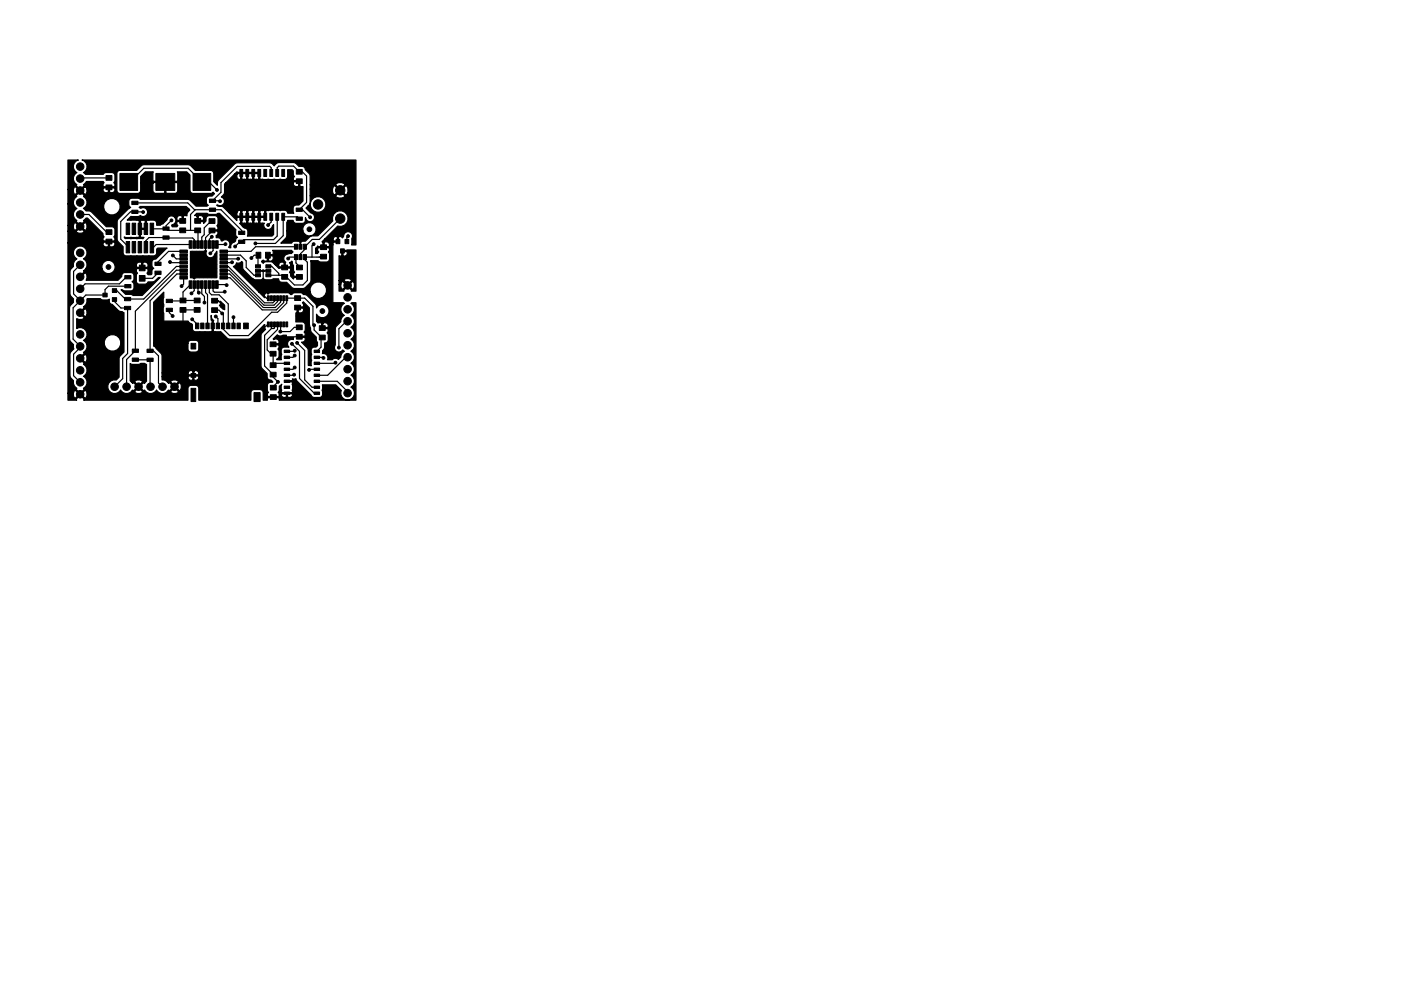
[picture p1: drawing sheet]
<svg xmlns="http://www.w3.org/2000/svg" width="297mm" height="210mm" viewBox="0 0 297 210" stroke-linecap="round" stroke-linejoin="round" font-family="sans-serif">
<g fill="#000" stroke="#000" stroke-width=".21">
<path d="M22.5 37.2h1.2v1h-1.2zM22.5 39.2h1.2v1h-1.2zM25.4 36.8h3.8v3.6h-3.8zM33 36.8h4v3.6h-4zM40.9 36.8h3.8v3.6h-3.8zM50.9 35.9h.6v1.5h-.6zM52.1 35.9h.6v1.5h-.6zM53.4 35.9h.6v1.5h-.6zM54.7 35.9h.6v1.5h-.6zM55.9 35.9h.6v1.5h-.6zM57.2 35.9h.6v1.5h-.6zM58.5 35.9h.6v1.5h-.6z"/>
<path d="M59.7 35.9h.6v1.5h-.6zM62.8 35.9h1.3v1h-1.3zM62.8 37.9h1.3v1h-1.3zM22.5 48.7h1.2v1h-1.2zM22.5 50.7h1.2v1h-1.2zM26.5 58.5h1.3v.7h-1.3zM26.8 47.3h.7v2.4h-.7zM26.8 51.2h.7v2.4h-.7zM27.9 42.7h1.3v.7h-1.3zM27.9 44.6h1.3v.7h-1.3zM28 47.3h.8v2.4h-.8zM28 51.2h.8v2.4h-.8z"/>
<path d="M29.3 47.3h.7v2.4h-.7zM29.3 51.2h.7v2.4h-.7zM29.6 58.4h1.2v1.2h-1.2zM29.6 56.2h1.2v1.2h-1.2zM30.6 47.3h.7v2.4h-.7zM30.6 51.2h.7v2.4h-.7zM31.8 47.3h.8v2.4h-.8zM31.8 51.2h.8v2.4h-.8zM32.9 55.6h1.3v.7h-1.3zM32.9 57.5h1.3v.7h-1.3zM34.6 48.1h1.3v.7h-1.3zM34.6 50h1.3v.7h-1.3z"/>
<path d="M38.1 53.1h1.6v.5h-1.6zM38.1 53.9h1.6v.5h-1.6zM38.1 54.7h1.6v.5h-1.6zM38.1 55.5h1.6v.5h-1.6zM38.1 56.3h1.6v.5h-1.6zM38.1 57.1h1.6v.5h-1.6zM38.1 57.9h1.6v.5h-1.6zM38.1 58.7h1.6v.5h-1.6zM38.1 48.4h1.3v1h-1.3zM38.1 46.4h1.3v1h-1.3zM40.1 51.1h.6v1.6h-.6zM41.3 46.4h1.2v1h-1.2z"/>
<path d="M41.3 48.4h1.2v1h-1.2zM40.9 51.1h.6v1.6h-.6zM41.7 51.1h.6v1.6h-.6zM42.5 51.1h.6v1.6h-.6zM43.3 51.1h.6v1.6h-.6zM44.3 46.4h1.3v1h-1.3zM44.3 48.4h1.3v1h-1.3zM44.1 51.1h.6v1.6h-.6zM44.9 51.1h.6v1.6h-.6zM44.4 44.1h1.3v.7h-1.3zM44.4 42.2h1.3v.7h-1.3zM45.7 51.1h.6v1.6h-.6z"/>
<path d="M46.6 58.7h1.6v.5h-1.6zM46.6 57.9h1.6v.5h-1.6zM46.6 57.1h1.6v.5h-1.6zM46.6 56.3h1.6v.5h-1.6zM46.6 55.5h1.6v.5h-1.6zM46.6 54.7h1.6v.5h-1.6zM46.6 53.9h1.6v.5h-1.6zM46.6 53.1h1.6v.5h-1.6zM50.6 49h1.3v.7h-1.3zM50.6 50.9h1.3v.7h-1.3zM50.9 45.2h.6v1.5h-.6zM52.1 45.2h.6v1.5h-.6z"/>
<path d="M53.4 45.2h.6v1.5h-.6zM54.2 56.2h1v.6h-1zM54.2 57.1h1v.7h-1zM54.2 58.1h1v.6h-1zM54.3 53.5h1v1.3h-1zM54.7 45.2h.6v1.5h-.6zM55.9 45.2h.6v1.5h-.6zM56.3 53.5h1v1.3h-1zM56.4 58.1h1v.6h-1zM56.4 56.2h1v.6h-1zM56.4 57.1h1v.7h-1zM57.2 45.2h.6v1.5h-.6z"/>
<path d="M58.5 45.2h.6v1.5h-.6zM59.7 45.2h.6v1.5h-.6zM59.7 58.2h1.3v1h-1.3zM59.7 56.2h1.3v1h-1.3zM62.4 51.8h.7v1.1h-.7zM62.4 54h.7v1.1h-.7zM62.8 44.1h1.3v.7h-1.3zM62.8 46h1.3v.7h-1.3zM62.9 56.2h1.2v1h-1.2zM62.9 58.2h1.2v1h-1.2zM63.4 51.8h.6v1.1h-.6zM63.4 54h.6v1.1h-.6z"/>
<path d="M64.3 51.8h.7v1.1h-.7zM64.3 54h.7v1.1h-.7zM68 53.9h1.2v1h-1.2zM68 51.9h1.2v1h-1.2zM71.3 50.8h.7v.9h-.7zM72.2 52.8h.8v.9h-.8zM73.1 50.8h.9v.9h-.9zM21.8 62.2h.9v.8h-.9zM23.8 63.1h.9v.8h-.9zM23.8 61.2h.9v.8h-.9zM26.5 60.4h1.3v.7h-1.3zM26.4 65h1.3v.7h-1.3z"/>
<path d="M26.4 63.1h1.3v.7h-1.3zM28 76h1.3v.7h-1.3zM28 74.1h1.3v.7h-1.3zM31.2 76h1.3v.7h-1.3zM31.2 74.1h1.3v.7h-1.3zM35.3 63.5h1.3v.7h-1.3zM35.3 65.4h1.3v.7h-1.3zM38.2 65.2h1.2v1h-1.2zM38.2 63.2h1.2v1h-1.2zM40.5 72.8h1v1.2h-1zM40.1 59.6h.6v1.6h-.6zM41.4 68.5h.7v1.2h-.7z"/>
<path d="M40.9 59.6h.6v1.6h-.6zM41.7 59.6h.6v1.6h-.6zM41.2 65.2h1.2v1h-1.2zM41.2 63.2h1.2v1h-1.2zM42.5 68.5h.7v1.2h-.7zM42.5 59.6h.6v1.6h-.6zM43.6 68.5h.7v1.2h-.7zM43.3 59.6h.6v1.6h-.6zM44.1 59.6h.6v1.6h-.6zM44.7 68.5h.7v1.2h-.7zM44.9 63.3h1.2v1h-1.2zM44.9 65.3h1.2v1h-1.2z"/>
<path d="M44.9 59.6h.6v1.6h-.6zM45.8 68.5h.7v1.2h-.7zM45.7 59.6h.6v1.6h-.6zM46.9 68.5h.7v1.2h-.7zM48 68.5h.7v1.2h-.7zM49.2 68.5h.7v1.2h-.7zM50.2 68.5h.7v1.2h-.7zM51.6 68.5h1v1.2h-1zM56.7 62.8h.4v1h-.4zM56.7 68.3h.4v1.1h-.4zM57.3 77h1.2v1h-1.2zM57.3 79h1.2v1h-1.2z"/>
<path d="M57.3 62.8h.4v1h-.4zM57.3 68.3h.4v1.1h-.4zM58 62.8h.4v1h-.4zM58 68.3h.4v1.1h-.4zM57.3 74.5h1.2v1h-1.2zM57.3 72.5h1.2v1h-1.2zM58.6 62.8h.4v1h-.4zM58.6 68.3h.4v1.1h-.4zM59.3 62.8h.4v1h-.4zM59.3 68.3h.4v1.1h-.4zM60.3 79.4h1.1v.5h-1.1zM60.3 78.1h1.1v.5h-1.1z"/>
<path d="M60.3 76.8h1.1v.5h-1.1zM60.3 75.6h1.1v.5h-1.1zM60.3 74.3h1.1v.5h-1.1zM59.9 62.8h.4v1h-.4zM59.9 68.3h.4v1.1h-.4zM60.6 62.8h.4v1h-.4zM60.6 68.3h.4v1.1h-.4zM62.5 62.7h1.2v1h-1.2zM62.5 64.7h1.2v1h-1.2zM62.8 68.9h1.3v1h-1.3zM62.8 70.9h1.3v1h-1.3zM66.6 74.3h1.2v.5h-1.2z"/>
<path d="M66.6 76.8h1.2v.5h-1.2zM66.6 78.1h1.2v.5h-1.2zM66.6 79.4h1.2v.5h-1.2zM66.6 75.6h1.2v.5h-1.2zM67.7 71.1h1.3v1h-1.3zM67.7 69.1h1.3v1h-1.3zM40.5 79.2h1v.8h-1zM40.5 82.4h1v2.8h-1zM53.9 83.3h1.3v1.9h-1.3zM57.3 81.7h1.3v1h-1.3zM57.3 83.7h1.3v1h-1.3zM60.3 83.2h1.1v.5h-1.1z"/>
<path d="M60.3 81.9h1.1v.5h-1.1zM60.3 80.6h1.1v.5h-1.1zM66.6 80.6h1.2v.5h-1.2zM66.6 81.9h1.2v.5h-1.2zM66.6 83.2h1.2v.5h-1.2z"/>
<circle cx="17" cy="35.3" r=".8"/>
<circle cx="17" cy="37.9" r=".8"/>
<circle cx="17" cy="58.7" r=".8"/>
<circle cx="17" cy="53.6" r=".8"/>
<circle cx="17" cy="56.2" r=".8"/>
<circle cx="17" cy="48" r=".8"/>
<circle cx="17" cy="45.5" r=".8"/>
<circle cx="17" cy="43" r=".8"/>
<circle cx="17" cy="40.4" r=".8"/>
<circle cx="23" cy="56.6" r=".5"/>
<circle cx="30.3" cy="45" r=".3"/>
<circle cx="36" cy="55.6" r=".3"/>
<circle cx="36.3" cy="46.7" r=".3"/>
<circle cx="36.6" cy="54.2" r=".3"/>
<circle cx="39.9" cy="44.5" r=".3"/>
<circle cx="43.6" cy="54.7" r=".3"/>
<circle cx="44.6" cy="53.7" r=".3"/>
<circle cx="44.9" cy="50.2" r=".3"/>
<circle cx="46" cy="40.3" r=".3"/>
<circle cx="46.6" cy="42.7" r=".3"/>
<circle cx="47.8" cy="51.8" r=".3"/>
<circle cx="49.2" cy="55.6" r=".3"/>
<circle cx="49.9" cy="52.3" r=".3"/>
<circle cx="50.5" cy="54.9" r=".3"/>
<circle cx="51.6" cy="47.9" r=".3"/>
<circle cx="53.3" cy="54.7" r=".3"/>
<circle cx="54.2" cy="51.6" r=".3"/>
<circle cx="56.9" cy="47.7" r=".3"/>
<circle cx="58.7" cy="53.9" r=".3"/>
<circle cx="61.1" cy="54.8" r=".3"/>
<circle cx="65.6" cy="48.6" r=".5"/>
<circle cx="65.7" cy="46.1" r=".3"/>
<circle cx="66.5" cy="51.8" r=".3"/>
<circle cx="67.4" cy="43.4" r="1"/>
<circle cx="72.1" cy="46.4" r="1"/>
<circle cx="72.1" cy="40.4" r="1"/>
<circle cx="73.8" cy="50.1" r=".3"/>
<circle cx="17" cy="73.5" r=".8"/>
<circle cx="17" cy="78.6" r=".8"/>
<circle cx="17" cy="70.9" r=".8"/>
<circle cx="17" cy="76" r=".8"/>
<circle cx="17" cy="63.8" r=".8"/>
<circle cx="17" cy="61.3" r=".8"/>
<circle cx="17" cy="66.3" r=".8"/>
<circle cx="36.6" cy="67" r=".3"/>
<circle cx="38.5" cy="60.7" r=".3"/>
<circle cx="40.6" cy="62.2" r=".3"/>
<circle cx="40.7" cy="67.7" r=".3"/>
<circle cx="42.2" cy="62.1" r=".3"/>
<circle cx="43.3" cy="64.2" r=".3"/>
<circle cx="45.7" cy="67.1" r=".3"/>
<circle cx="47.1" cy="66.5" r=".3"/>
<circle cx="47.3" cy="64.8" r=".3"/>
<circle cx="47.6" cy="61.9" r=".3"/>
<circle cx="48" cy="60.5" r=".3"/>
<circle cx="49.5" cy="67.3" r=".3"/>
<circle cx="54.6" cy="71.5" r=".3"/>
<circle cx="59.4" cy="70.4" r=".3"/>
<circle cx="60.2" cy="71.5" r=".3"/>
<circle cx="61.9" cy="72.9" r=".3"/>
<circle cx="62.3" cy="79.5" r=".3"/>
<circle cx="62.5" cy="78" r=".3"/>
<circle cx="62.5" cy="74.4" r=".3"/>
<circle cx="62.5" cy="75.4" r=".3"/>
<circle cx="63" cy="72.7" r=".3"/>
<circle cx="63.1" cy="67" r=".3"/>
<circle cx="65.5" cy="78.5" r=".3"/>
<circle cx="66.6" cy="69" r=".3"/>
<circle cx="68.3" cy="66" r=".5"/>
<circle cx="68.6" cy="75.9" r=".3"/>
<circle cx="71.1" cy="77" r=".3"/>
<circle cx="71.9" cy="73.7" r=".3"/>
<circle cx="73.7" cy="70.7" r=".8"/>
<circle cx="73.7" cy="73.2" r=".8"/>
<circle cx="73.7" cy="65.6" r=".8"/>
<circle cx="73.7" cy="63.1" r=".8"/>
<circle cx="73.7" cy="68.2" r=".8"/>
<circle cx="73.7" cy="75.8" r=".8"/>
<circle cx="73.7" cy="60.5" r=".8"/>
<circle cx="73.7" cy="78.3" r=".8"/>
<circle cx="17" cy="81.1" r=".8"/>
<circle cx="17" cy="83.6" r=".8"/>
<circle cx="24.3" cy="82" r=".8"/>
<circle cx="26.8" cy="82" r=".8"/>
<circle cx="29.4" cy="82" r=".8"/>
<circle cx="31.9" cy="82" r=".8"/>
<circle cx="34.5" cy="82" r=".8"/>
<circle cx="37" cy="82" r=".8"/>
<circle cx="58.9" cy="81" r=".3"/>
<circle cx="73.7" cy="83.4" r=".8"/>
<circle cx="73.7" cy="80.9" r=".8"/>
</g>
<g fill="none" stroke="#000" stroke-width=".25">
<path d="M17 35.3l.2 .2M23.1 39.7h-5.4l-.7 .7M23.1 37.7h-6l-.1 .2M23.1 37.5l-.4 .4M27.3 38.6h.3l2.9-2.9h9.4l4.2 4.2M42.8 38.6h1.5l1.7 1.7M57.5 36.7v-1.1l-.3-.3h-6.9l-3.4 3.4v2.1l-1.9 1.8 1.6 .1M58.8 36.7v-1.1l.3-.4h3.2l1.1 1.2h.7l.9 .9v5.6l-1.6 1.6h.7l1.6 1.6M60.2 36.1v.7M17 48l3.2 3.2h2.9M17 45.5h1.9l3.7 3.7h.5v-.1M17 56.2l-1.4 1.4v4.7l1.4 1.5"/>
<path d="M27.1 58.8h-.4l-1.4 1.4h-7.3l-1 1.1M27.1 52.2v.2M28.6 43h11.2l1.5 1.5h5.6l4.4 4.4v.5M30.3 45l-2.7-.1-2 2.1v3.7l1.5 1.6M33.5 57.9h.1M33.5 57.9l-1.2 1.1h-2.1M35.2 48.5h-3M35.2 48.5l.4 .4h6.3l.1 3M35.2 50.4h-3.6l-.7 .7v1.3M35.4 50.5h5.5l.3 .3v1.1M36 55.6l.2 .1h2.7M36.3 46.7l-1.1 1.2v.6"/>
<path d="M36.6 54.2l.8 .7h1.5M38.3 58.9h.6v1.4l-.4 .4M38.9 54.1h.1M38.9 56.5h-1.5l-6.9 6.9h-3.9l-1.9-1.8h-.4M38.9 58.1h-1.4l-5.7 5.7v10.6h.7l1.1 1.1v5.7l.9 .8M38.9 57.3h-1.5l-8.7 8.7v8.4l-1.9 1.9v5.7M38.9 53.3h-3.2l-2.2 2.3v.4M39.9 44.5l-1.2 1.1v1.3M40.4 51.9h-7.3l-.5 .5h-.4M41.4 44.5l-1 1v3.4M44.9 50.2l-.5 .6v1.1M45 48.9l-1.4 1.5v4.3"/>
<path d="M45 46.9h-.3l-1.4 1.4v1.5l-.5 .5v1.6M45.2 51.9v1.3l-.6 .5M47.4 58.9h1.4l6.8 6.8h3l1.5-1.5v-.9M47.4 56.5h1l7.7 7.7h1.8l.3-.3v-.6M47.4 54.1h3.6l1.2 1.2v1.4l1.7 1.7 .7-.1M47.4 58.1h1.3l7.1 7.1h2.5l1.2-1.1v-.8M47.4 57.3h1.1l7.5 7.4h2.1l.7-.7v-.7M47.4 58.1l.1 .1M47.8 51.8l-1.8 .1M49.2 55.6l-1.8 .1M50.5 54.9h-3.1M51.2 46v1.4l.4 .5"/>
<path d="M53.3 54.7l.6-.6h.9l-.2 2.4M54.7 57.4h2.2M55.8 57.4v5.1l.7 .8h.4M56.7 56.5h.9l1.5 1.5v.4M56.9 58.4h2.8l.4 .3h.2M57.5 46v1.1l-.6 .6M58.7 53.9l-.1 .2h-1.8M58.8 46v4.1l-.8 .7h-6.3l-.4 .5h-.4l-1 1M61.1 54.8l.3-.3h1.3v1.3l.8 .7M62.5 52.1l.2 .2h-8.5l-1 1h-5.8M63.4 46.4l-.4-.4h-3v4l-1.6 1.6h-4.2M63.8 51l-.1 1.3"/>
<path d="M66.5 51.8l-.4 .3v2.4M68 54.4l-.1 .1M68.6 54.4l-3.9 .1v.6l.5 .5v3.9l-1 1h-1.8l-2.1-2.1M72.1 46.4l-4.4 4.4h-1.5l-1.5 1.5v.6l-1 .9v.7M72.1 46.4h.1M72.1 40.4l2 1.9v5.4l-2.4 2.5v1M72.6 53.2v5.9l1.1 1.1M73.8 50.1l-.2 .2v.9M24.3 63.5v.5l1.3 1.3h1.4v9.7l-1 1v4.3l-1.7 1.7M27.1 60.7h-4.1l-.7 .7v1.2h-4.1l-2.7 2.7v6.6l1.5 1.5v.3l-1.4 1.4v4.6l1.4 1.4M28.7 76.3h3.1M31.8 76.3l.1 5.7"/>
<path d="M31.8 76.3l.1 .1M35.4 65.7h.3M35.9 65.7v.6l.7 .7M38.8 63.7l-2.9 .1M38.8 63.7h3M39.2 63.8h.1M40.4 60.4l-1.6 1.6v1.7M40.7 67.7l1.1 1.1v.3M41.2 60.4v1.3l-.6 .5M41.8 65.7h-3v3.3l-.2 .2M42 60.4v1.5l.2 .2M42.8 60.4v1.9l.5 .6v1.3"/>
<path d="M42.8 60.4h.1M43.6 60.4v1.7l.4 .4v6.6M44.4 60.4v1.7l.5 .4h1.5l2 2v4.6M45.2 60.4v1.3l.2 .3 2.2-.1M45.5 63.4v.4l.8 .1M45.7 67.1l.5 .5v1.5M45.9 65.8l-.2 .2M46 60.4h1.9l.1 .1M46 63.5v.3M46.3 63.9v.1M46.3 63.9l1 .9M49.5 67.3v1.8"/>
<path d="M56.9 69l-.1-.2-2.2 2.2v.5M57.5 69.7l-1.4 1.4v6.5l1.8 1.9M57.5 68.8v.9M57.8 79.5h.1M57.9 79.5v.5l1 1-.9 1v.2M58.2 68.8v.8l-.2 .1h-.5M58.8 68.8v1.1l-2.2 2.2v2.1l.8 .8 .5 .1v2.4M59.5 68.8l-.1 1.6h2.1l.9-1h1M60.8 77.1h-2.5l-.4 .3M61.9 72.9l1.6 1.6v5.8l3.1 3.1h.6M62.3 79.5l-.1 .1h-1.4M62.5 75.4l-.4 .4h-1.3"/>
<path d="M62.5 74.4l-.1 .1h-1.6M62.5 78l-.4 .4h-1.3M62.7 63.3h-1.9v1l-1.9 1.9h-1.3l-5 5h-3.9l-1.4-1.4v-3.1l-.9-.9h-.9M63 72.7l1.6 1.6v6.3l1.6 1.6h1M63.1 65.2v1.8M63.1 63.2h1.5l1.7 1.8v3.7l.3 .3v1l1.6 1.6M63.4 71.4l-3.3 .1M67.2 75.8h1.3l.1 .1M67.2 78.4h-1.5l-.2 .1M68.1 69.3v.6M68.1 71.9v1.8l-.9 .8M68.3 71.5v.1h-.3"/>
<path d="M71.1 77l-.1 .1h-3.8M73.7 75.4l-4.2 4.2h-2.3l.1-.1M73.7 67.8l-1.9 1.9v4M57.7 84.2h.6M60.8 80.9h1.2M67.2 80.9h4.3l2.2 2.2"/>
</g>
<path d="M14.4 34h2.2l-.4 .1a1.44 1.44 0 0 0 .1 2.5 1.43 1.43 0 0 0 0 2.6l-.1 .2 .8 .8 .8-.8-.1-.2 .6-.7h3.6l.2 .2a.57 .57 0 0 0-.1 .9h2.2l.2-.5-.2-.4a2.02 2.02 0 0 0 .1-1.7l-.6-.4h-1.5l-.3 .4h-3.8l-.4-.4a1.43 1.43 0 0 0 .8-1.4 1.43 1.43 0 0 0-1.1-1.2h58.1v18h-1l.1-1.2a1.03 1.03 0 0 0-.1-1.3 1.03 1.03 0 0 0-1.2-.2l-.7 1.1a.5 .5 0 0 0-.8-.1v1.1h-1l-.2 .1v12.6l.1 .1h2.1l.2 .2h-.1a1.44 1.44 0 0 0 .1 2.5 1.33 1.33 0 0 0-.7 1.4l-1.2 1.2v3.7a.95 .95 0 0 0 .2 1.3 .95 .95 0 0 0 1.4-.3l.3 .3a1.3 1.3 0 0 0-.7 1.3l-.5 .5-.1-.1a.91 .91 0 0 0-1.3 .1h-1l.1-.2a.94 .94 0 0 0-1.1-1.1 1 1 0 0 1 .4-1.1v-1.1l.4-.1 .3-.3a2.06 2.06 0 0 0-.1-1.7l.2-.5-.2-.5h-1.2v-1.1h.3v.9h.9a.6 .6 0 0 0-.3-1h-.5l-.1 .1-.5-.1h-.6l-.3-.3v-1.5a1.41 1.41 0 0 0 2.2 .4 1.41 1.41 0 0 0 0-2.2 1.41 1.41 0 0 0-2.2 .4l-.2-.8-1.8-1.8-.8-.2-.3-.3-1.5-.1-.6 .4h-.3l-.6-.4h-3.8l-.4 .3-.2-.3a.62 .62 0 0 0-.4 1.1l-1.4-1.3h10.9l.3 .7a1.77 1.77 0 0 0 2.9 0 1.77 1.77 0 0 0-1.1-2.8 1.77 1.77 0 0 0-2.1 2.1h-10.9l-5.3-5.4a.88 .88 0 0 0 .6-.7 .89 .89 0 0 0 1.1-.3l.2 .2 .1 1.3 2.2 2.2a2.1 2.1 0 0 0 1.8 .1l.3-.3 .3 .3a2.15 2.15 0 0 0 1.8-.1h1.2v.3l.4 .3 1.3 .1 1.3 1.3h2.1a2.62 2.62 0 0 0 1.7-1.4l-.1-4.5h1.7l.5 .3h1.2l.6-.4a2.06 2.06 0 0 0-.1-1.7l.2-.4-.2-.5h-2.2a.57 .57 0 0 0 .1 .8l-.2 .4h-.5v-1.2l.5-.4 .1 .1h1v-.8h.2v.8h1a.6 .6 0 0 0-.3-1h-.5l-.2 .2-.4-.2 .6-.6h1.7l.2 .4h.7v-.8l-.1-.1a.64 .64 0 0 0-.8 .5h-1.7l2.7-2.8a1.65 1.65 0 0 0 2.2-1.3 1.65 1.65 0 0 0-1.8-1.9 1.65 1.65 0 0 0-1.4 2.2l-3.2 3.1-1.5 .1-1.1 1.1h-.8l-.3 .5-.3-.5h-.3h-.9l-.4 .4h-2.3l1.2-1.3 .1-1.4h3.4l.2 .5a1.42 1.42 0 0 0 2.4 0 1.42 1.42 0 0 0-.9-2.1 1.42 1.42 0 0 0-1.7 1.6h-3.4v-1.7l.2-.4h1.2l.3 .5 1.6 .1a.65 .65 0 0 0 .6-.7l.1-.5a.95 .95 0 0 0 1 .8 .95 .95 0 0 0 .9-.9 .95 .95 0 0 0-.8-.9l-1-1.1 .4-.4h.5l.2 .6a1.67 1.67 0 0 0 2.8 0 1.67 1.67 0 0 0-1-2.6 1.67 1.67 0 0 0-2 2h-.5l.4-.5 .1-1.7h5.4a1.17 1.17 0 0 0 1.9 0l-1-.9-.9 .9h-5.4v-1.4h4.7v.7l.2 .5 .3 .1 1-1h.3l1 1 .3-.1a1.26 1.26 0 0 0-.3-1.9l-1 1h-.3l-1-1-.3 .1-.2 .6h-4.7v-.9h5.4l.9 1 1-1a1.17 1.17 0 0 0-1.9 0h-5.4v-1.9l-.3-.5-.8-.8-.2-.5-.4-.2h-.7l-.6-.6-.5-.2h-3.2l-.5 .2-.5 .5-.4-.4-.5-.3-7.2 .1-3.7 3.6-.2 .3v.8l-.8-.8v-1.7a.65 .65 0 0 0-.6-.6h-3.3l-1-1-.5-.3-9.7 .1-1.2 1.2h-3.6l-.4 .1-.2 .5v3.6a.65 .65 0 0 0 .6 .6h4l.4-.6v-1.5h2.6v1.6l.3 .4 2.1 .1 .1-.1v-2.2h.3v2.2l.1 .1h1.9l.5-.5v-1.6l-.2-.2-7.7 .2v-1.4l1-1h1.7l-.1 1.8 .2 .2h4.9l.2-.2-.1-1.8h2l.7 .7v3.2l.2 .4 .4 .2h3.8l.5-.2 .3 .3-.5 .5h-.6a.65 .65 0 0 0-.6 .6v1l.4 .3-.3 .2h-2.3l-1.3-1.2-.5-.2h-10.1l-.5-.2h-1.3a.65 .65 0 0 0-.6 .6v.9l.4 .4-.6 .4-2.2 2.3v4.3l1.2 1.3v1.6l.4 .3h5.1a1.37 1.37 0 0 0 1.6-.3v-1l.2-.3h2l-2.4 2.4h-.4l-.3 .4-.1 1.2 .4 .3-.3 .4-.1 .8-.2 .2h-.6l-.3-.3 .3-.4v-.5l-.2-.1h-2.1l-.2 .1v.5l.3 .3-.2 .3a2.34 2.34 0 0 0 .1 1.9 2.29 2.29 0 0 0 1.9 .2l.4-.5h1.2l1-.9h.4l-3.8 3.8h-2l-.5-.2h-1.1l-.9-1 .8 .2h1.3a.65 .65 0 0 0 .6-.6v-1l-.4-.3 .2-.2a1.3 1.3 0 0 0-.2-1.7l-1.5-.1a.68 .68 0 0 0-.7 .9l-.8 .8h-6.7a1.04 1.04 0 0 0-.3-1.6l-1 1-.2-.2 1-1-.1-.2 .5-.6h3.4l.2 .5a1.41 1.41 0 0 0 1.9 .5 1.41 1.41 0 0 0 .6-1.8h4.6v.5l.2 .1h.9v-.9h.3v.9h.9l.2-.1-.1-.7-.4-.3h-.5l-.1 .2-.9-.2-.5 .5h-4.6a1.41 1.41 0 0 0-1.7-.8 1.41 1.41 0 0 0-1 1.6h-3.4l.2-.4a1.4 1.4 0 0 0-.7-1.6 1.45 1.45 0 0 0 .4-2.2 1.45 1.45 0 0 0-2.2 0 1.45 1.45 0 0 0 .4 2.2 1.38 1.38 0 0 0-.7 1.6l-.5 .6-.3 .5v4.7l.3 .6 .5 .5v.7l-.6 .7-.3 .5v6.6l.3 .6 .6 .6 .1 .9-.6 .6-.3 .5v4.6l.1 .3 .7 .8a1.4 1.4 0 0 0 .7 1.6l-.1 .2 .8 .9 .8-.9-.1-.2a1.43 1.43 0 0 0 0-2.6 1.43 1.43 0 0 0 0-2.5l.1-.3-1-1h.4l.8 .9a.97 .97 0 0 0 0-1.7l-.8 .8h-.4l1-1-.1-.2a1.37 1.37 0 0 0 .7-1.7h3.7l.3 .6a1.77 1.77 0 0 0 2.9 0 1.77 1.77 0 0 0-1.1-2.7 1.77 1.77 0 0 0-2.1 2.1h-3.7l-.2-.4-.5-.5a1.45 1.45 0 0 0 .6-2 1.45 1.45 0 0 0-2-.5v-2.1l.5 .2h.6l.4-.2v-.2l-1-1 .4-.1 .8 .9 .3-.1a1.05 1.05 0 0 0-.3-1.6l-.8 .8h-.4l1-1-.1-.2a1.38 1.38 0 0 0 .7-1.6l.1-.1h2.8l.3 .2a1.93 1.93 0 0 0 1.6-.1v.4a.64 .64 0 0 0 .6 .7l1.3 1.3 1.2 .4v8.4l-1 1.1-.1 4.2-.6 .6a1.46 1.46 0 0 0-1.7 1 1.46 1.46 0 0 0 .8 1.8 1.46 1.46 0 0 0 1.9-.7 1.41 1.41 0 0 0 2.3 .4h.7v.2a1.05 1.05 0 0 0 1.6-.2l-.8-.9-.8 .9h-.7l.2-.4 .3 .2 .8-.9-.8-.8-.3 .2-.2-.4h.7l.8 .9 .8-.9a.97 .97 0 0 0-1.6 0h-.7l-.3-.2v-3.7l.4 .2h1.3l.5-.2h.9l.4 .2v3.6l-.4 .4-.3-.1-.8 .8 .8 .9 .3-.2v.2a1.44 1.44 0 0 0 2.5-.2 1.41 1.41 0 0 0 2.3 .4h.7v.2a1.05 1.05 0 0 0 1.6-.2l-.8-.9-.8 .9h-.7l.2-.4 .3 .2 .8-.9h.4l.8 .9a.97 .97 0 0 0 0-1.7l-.8 .8h-.4l-.8-.8-.3 .2-.2-.4h.7l.8 .9 .8-.9a.97 .97 0 0 0-1.6 0h-.7l-.8-.4h-.3v-.7h5.5a.61 .61 0 0 0 .3 .7 .61 .61 0 0 0 .7-.1v-.7h.2v.7l.2 .2a.67 .67 0 0 0 .8-.8l-.1-.1h-2l-.1 .1h-5.5v-.8h5.5l.1 .4h.9v-.7h.2v.7h.9l.1-.1a.61 .61 0 0 0-.3-.7 .61 .61 0 0 0-.7 .1l-.4-.2a.68 .68 0 0 0-.8 .5h-5.5l-.1-3.9-1.4-1.6-.3-.1v-.7h7.3v1.5l.3 .3a2.06 2.06 0 0 0 1.8-.1 2.28 2.28 0 0 0 .1-1.9l-.3-.3a2.07 2.07 0 0 0-1.8 .1l-.1 .4h-7.3v-8.7l2.1-2.1-.1 4.1 .2 2h5.1l.3 .4 .6 .4v1.1l.4 .3 3.6 .1 .2-.2v-.5v-1.6l-.2-.2v-.9a.91 .91 0 0 0 .5 1l-.1 2.2 .2 .2h1.4l1.4 1.3 .5 .3 4.2-.1 3.2-3 .1 .1a.6 .6 0 0 0 .1 .9l-.7 .7-.3 .5v6.5l.3 .6 1 1.1v.7a.67 .67 0 0 0 .9 .6l.4 .4-.1 .1a.81 .81 0 0 0-1.1 .6v1l.2 .5a.57 .57 0 0 0-.1 .9h2.3l.1-.4h.4l.3 .5 .6 .1 .2-.1v-.6h.3v.6l.1 .1a.71 .71 0 0 0 .9-.5l-.1-.2h-2.1l-.2 .1h-.4l-.2-.5 .2-.5v-.8l.5-.4-.1 .4 .1 .9-.1 .3 .2 .2h2.1l.1-.2-.1-.3 .2-.4-.2-.9 .1-.3-.1-.2h-1.2v-.2h1.2l.1-.2v-.2l.7-.1 .3 .5 3.1 3.3a2.21 2.21 0 0 0 1.9 .2 1.11 1.11 0 0 0 .3-1.5l.1-.4-.1-.7h2.9l1.2 1.1-.1 .3a1.46 1.46 0 0 0 1 1.7 1.46 1.46 0 0 0 1.7-.8 1.46 1.46 0 0 0-.6-1.9 1.42 1.42 0 0 0 .8-1.2 1.42 1.42 0 0 0-.8-1.3 1.42 1.42 0 0 0 .8-1.3 1.42 1.42 0 0 0-.8-1.2 1.42 1.42 0 0 0 .8-1.3 1.42 1.42 0 0 0-.8-1.3 1.42 1.42 0 0 0 .8-1.3 1.42 1.42 0 0 0-.8-1.2 1.42 1.42 0 0 0 .8-1.3 1.42 1.42 0 0 0-.8-1.3 1.42 1.42 0 0 0 .8-1.2 1.42 1.42 0 0 0-.8-1.3 1.42 1.42 0 0 0 .8-1.3 1.42 1.42 0 0 0-.8-1.2l.2-.2h.9v20.7h-16.3v-.4l-.1-.1h-2.3l-.1 .1v.4h-.9v-1.6a.65 .65 0 0 0-.6-.6h-1.3l-.5 .1-.2 .5v1.6h-11.1v-2.5a.65 .65 0 0 0-.6-.6h-1.2l-.4 .3v2.8h-22.2l.1-.2-.8-.9-.8 .9 .1 .2h-1.9v-1.5h1.2l.1 1 .3 .1 .8-.9h.4l.8 .9a.97 .97 0 0 0 0-1.7l-.8 .8h-.4l-.8-.8-.3 .1-.1 .5h-1.2v-31.9h7.4a.68 .68 0 0 0 .5 .9h.5l.2-.2v-.8h.2v.8l.2 .2 .7-.1a.59 .59 0 0 0 .1-.9h-2.2l-.2 .1h-7.4v-2.4h1.8v.2a1.05 1.05 0 0 0 1.6-.2l-.8-.9-.8 .9h-1.8v-1.3h1.2l.1 1 .3 .1 .8-.9h.4l.8 .9 .3-.1a1.05 1.05 0 0 0-.3-1.6l-.8 .8h-.4l-.8-.8-.3 .1-.1 .5h-1.2v-4.5h1.2l.2 .5 .5 .4-.1 .1a1.44 1.44 0 0 0 .1 2.5l-.1 .2 .8 .9 .8-.9-.1-.2 .5-.5h.3l3.3 3.3 .3 .6-.3 .4 .2 .5h2.2a.57 .57 0 0 0-.1-.9l.2-.2a2.06 2.06 0 0 0-.1-1.7l-.5-.2h-1.2l-3.1-3.1-.5-.3a1.09 1.09 0 0 1-1.2-.5h4.3a1.77 1.77 0 0 0 2.7 1.1 1.77 1.77 0 0 0 0-2.9 1.77 1.77 0 0 0-2.7 1.1v.7h-4.2a1.44 1.44 0 0 0-.1-2.5l.1-.3-.8-.8-.8 .8 .1 .3a1.4 1.4 0 0 0-.7 1.6h-1.2v-3.1h1.2l.1 1 .3 .1 .8-.9h.4l.8 .9 .3-.1 .1-.6v-.6h3.4a.68 .68 0 0 0 .5 .9h.5l.2-.2v-.8h.2v.8l.2 .2 .7-.1a.59 .59 0 0 0 .1-.9l-5.8 .1-.1-.3-.3-.1-.8 .8h-.4l-.8-.8-.3 .1-.1 .5h-1.2zM47.6 39.1l.3-.4h14.3a.68 .68 0 0 0 .5 .9h.5l.1-.2v-.8h-1l-.1 .1h-14.3l1.8-1.7h.5l.1 .8 .6 .3 .1-.2v-1.1h.3v1.1l.1 .2h.7l.2-.2v-1.1h.3v1.1l.1 .2h.7l.2-.2v-1.1h.2v1.1l.2 .2h.7l.1-.2v-1.1h-4.4l-.2 .2h-.5l.5-.6 .2 .2h4.7v1.3l.2 .2h4a1.21 1.21 0 0 0 1.7-.7v-1.4h.9l.3 .3v.9l.2 .2a.57 .57 0 0 0-.1 .9h1.3v1.1l.1 .2h.5v3l-.8 .9h-.6a.65 .65 0 0 0-.6 .6l.1 1.1h-1.3a.64 .64 0 0 0-.7-.6h-3.8l-.1 .2v1.3h-1.3v1.1l.2 .2 .7-.1a.94 .94 0 0 0 .6 1.4 .94 .94 0 0 0 1.2-.8l.2-.2v2.1l-.3 .3h-5.3l.1-1.1a.76 .76 0 0 0-.7-.6l-1-1 .2-.2v-1.1h.3v1.1l.1 .2h.7l.2-.2v-1.1h.3v1.1l.1 .2h.7l.2-.2v-1.1h.2v1.1l.2 .2h.7l.1-.2v-1.1h-4.4l-.2 .2v.5l-1.7-1.7h1.7v.6l.2 .2h.6v-1.1h.3v1.1h1v-1.1h.3v1.1h1v-1.1h.2v1.1h1v-1.1h.3v1.1h1v-1.1l-.2-.2h-.5a.61 .61 0 0 1-.9 0h-.4a.61 .61 0 0 1-.8 0h-.4a.61 .61 0 0 1-.9 0h-.4a.61 .61 0 0 1-.9 0l-.5 .5h-1.7l-1.1-1.1-.5-.3h-.7l-.3-.2h.2a.94 .94 0 0 0 1.4-.4 .94 .94 0 0 0-.6-1.3 1.2 1.2 0 0 0 .7-1zM29.5 44l.2-.2h9.8l.8 .8a1.18 1.18 0 0 0-.7 1.2l-.6-.1-.1 .2v1.1h-1.3a.57 .57 0 0 0 .1 .9l-.2 .2h-1l-.1-.3 .1-.1a.94 .94 0 0 0 .7-1.5h.3l.1 .5h1v-.8l-.2-.2h-.4l-.5 .5h-.3a.94 .94 0 0 0-1-.4 .94 .94 0 0 0-.8 .8l-.8 .9-.6 .3h-.8a.8 .8 0 0 0-.6-1.1h-1.4l-.1 .2v1.8h-1.3v1.5l.1 .2h.6l-.2 .3-3.7-.1-.2-.3 .4 .1h2h.6l.1-.2v-3.3h.3v1.5h1v-1.5l-.2-.2-1.1 .2-.1-.2h-2.4l.8-.8h1.4l.5-.2a.97 .97 0 0 0 1.4-.1 .97 .97 0 0 0 0-1.3 .97 .97 0 0 0-1.4-.1zM40.4 53.3h2.9l.3-.3 .2 .2a.96 .96 0 0 0 .4 1.4 .96 .96 0 0 0 1.3-.7l.5-.6v5.6h-4.5a.44 .44 0 0 1-.7 .1l-.4-.1zM41.2 45.7l.5-.4h2.2l.5 .2h1.3l.8-.2 3.5 3.5v1.2l.4 .3-.4 .4v.4l-.3 .3a.92 .92 0 0 0-.8 1.2l-.4-.1a.94 .94 0 0 0 0-1.4 .94 .94 0 0 0-1.3 0h-.3a.76 .76 0 0 0-1.1-.7v-.4a.59 .59 0 0 0 .3-1h-1.3v-.2h1.3a.57 .57 0 0 0-.1-.9 2.02 2.02 0 0 0 .2-1.7l-.4-.4h-1.5a.65 .65 0 0 0-.6 .6v.5l-.5 .5-.2-.4h-1.2v-1.1h.2v.8h1a.6 .6 0 0 0-.3-1h-.5l-.2 .2zM55.3 57.4a.58 .58 0 0 1 1 0 .58 .58 0 0 1-1 0zM56.7 54h1.1l.1-.1-.1-.8h4l.3 .3-.3 .4a1.81 1.81 0 0 0-1.6 .9 .93 .93 0 0 0 .4 1l-.1 .9h1a.57 .57 0 0 0-.1-.9l.5-.3 .1 .1 .2 .8 .1 1.2 .2 .2a.57 .57 0 0 0-.1 .9h1.2v.3h-1.2l-.2 .3-.6-.6v-.6l-.2-.2a.57 .57 0 0 0 .1-.9l-2.3 .1-.9-.9h.8l.1 .5h1v-.8l-.1-.2-.7 .1-.3 .4h-.8l-.4-.4a2.1 2.1 0 0 0-1.8-.1l-.3 .3-.3-.3v-.2l.3-.2a.57 .57 0 0 0 .9 0v-.9h.2v.9a.6 .6 0 0 0 1-.3v-.5l-.1-.1h-1.1zM45.4 63.7h.2v.2h-.2zM46.6 63.9l1 .9v.9l-.4-.1-.7-.8a.57 .57 0 0 0 .1-.9zM57.9 71.9l.9-.9a.9 .9 0 0 0 1.2 .1h.7l.1 .5h1.5l-.1 .5a.93 .93 0 0 0-1.1 .4 .93 .93 0 0 0 .2 1.1h-1a.65 .65 0 0 0-.7 .7l.2 .9-.2 .4 .1 .7h-1v-.1l.3-.2a2.02 2.02 0 0 0 .1-1.7l-.2-.2a.57 .57 0 0 0 .1-.9h-1.2v-.3h1.2a.6 .6 0 0 0-.3-1h-.5l-.2 .2zM63 65.1h1.2a.57 .57 0 0 0-.1-.9l.2-.2 1.3 1.3v3.4l.3 1.6 1.2 1.2 .2 1.8-.3 .3a.78 .78 0 0 0-1 .7l.1 .9-.1 .4 .1 .8-.1 .4v.8l-.6-.1-.1-3.4-1.4-1.5a.62 .62 0 0 0 .7-.3 .62 .62 0 0 0 0-.7h-1.3v-.3h1.3a.57 .57 0 0 0-.1-.9 2.02 2.02 0 0 0 .2-1.7l-.6-.4h-1.4v-1.9l.3-.2v-.8h.2v.8l.2 .2h.5a.61 .61 0 0 0 .3-1h-1.2zM72.5 53.1l3-.1v8.8h-1v-.2l-.8-.9-.8 .9v.2h-1v-1.5h.4l.1 1 .3 .1 .8-.9h.4l.8 .9a.97 .97 0 0 0 0-1.7l-.8 .8h-.4l-.8-.8-.3 .1-.1 .5h-.4v-.8h1l.8 .9 .8-.9a.97 .97 0 0 0-1.6 0h-1v-5.2h.4l.2-.1v-.8h.2v.8a.55 .55 0 0 0 .8-.1 .55 .55 0 0 0 0-.7h-1z" fill="#000" stroke="#000" stroke-width=".25"/>
</svg>
